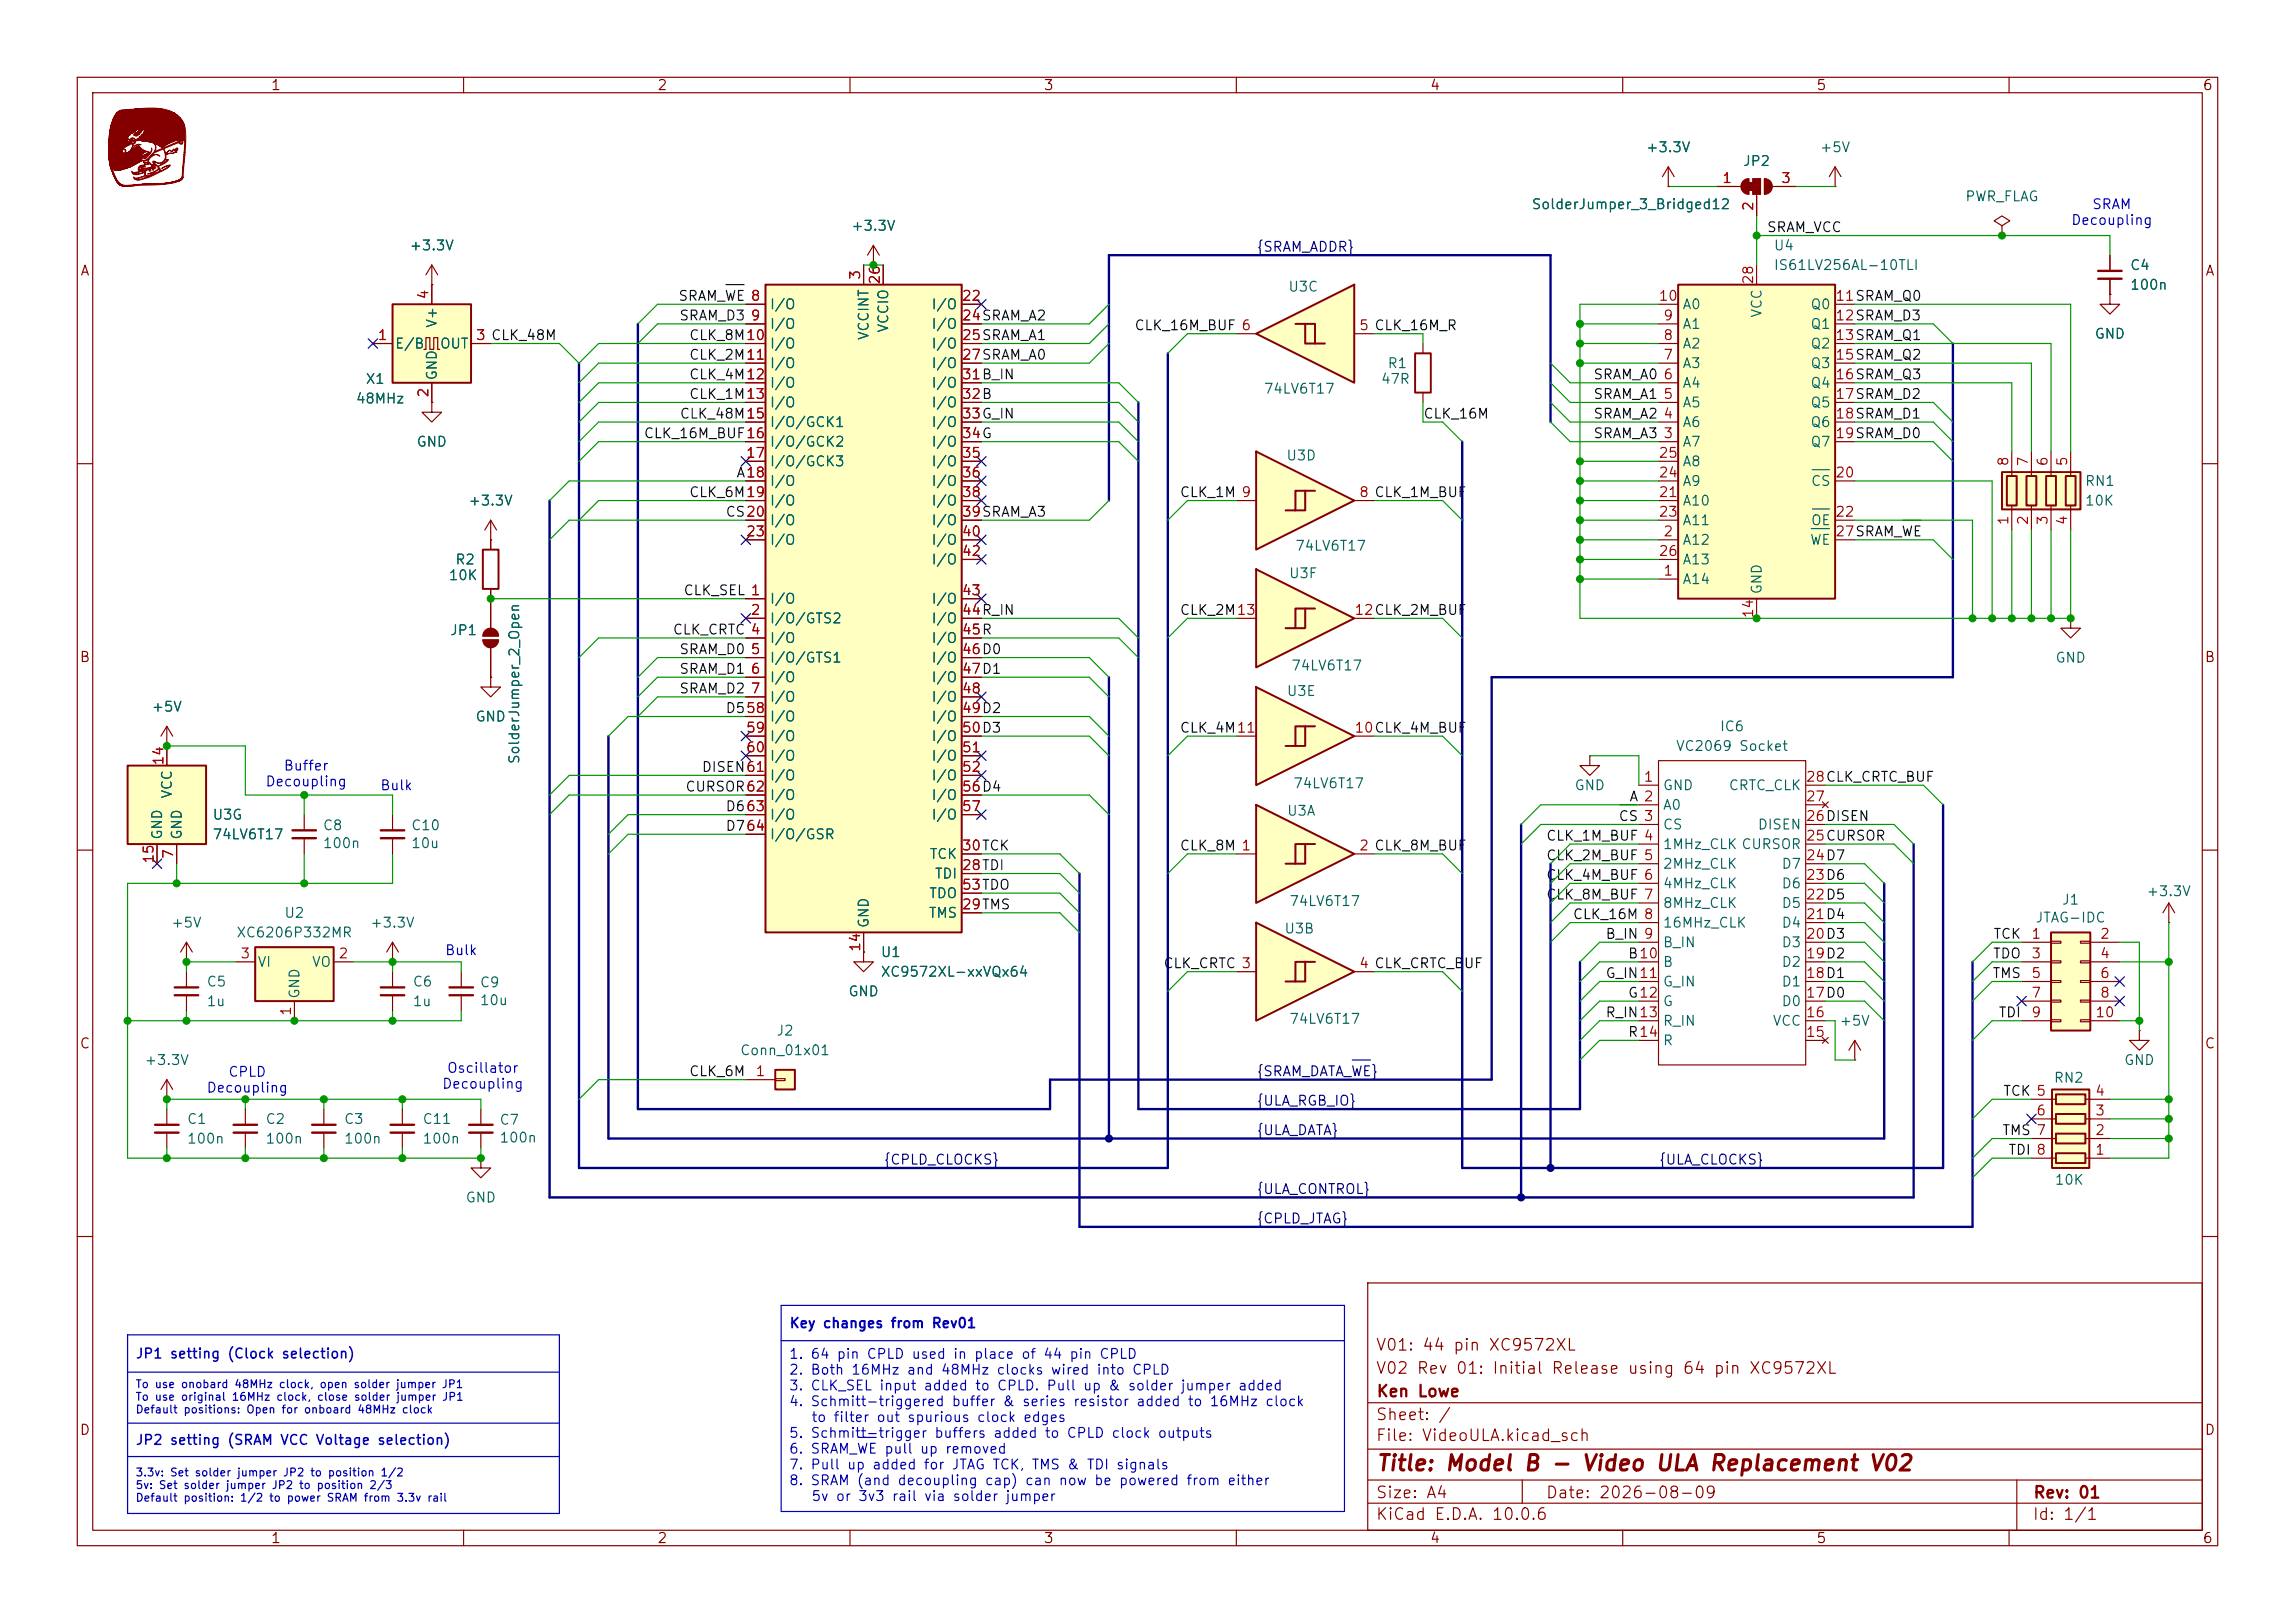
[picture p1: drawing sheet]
<svg xmlns="http://www.w3.org/2000/svg" width="297mm" height="210mm" viewBox="0 0 297 210" stroke-linecap="round" stroke-linejoin="round" font-family="sans-serif">
<defs><g id="words">
<text font-size="2" fill="#840000" x="178" y="190.8">Title: Model B - Video ULA Replacement V02</text>
<g font-size="1.5" fill="#840000">
<text x="178" y="178.1">V02 Rev 01: Initial Release using 64 pin XC9572XL</text>
<text x="178" y="175.1">V01: 44 pin XC9572XL</text>
<text x="178" y="184.1">Sheet: /</text>
<text x="178" y="181.1">Ken Lowe</text>
<text x="178" y="186.8">File: VideoULA.kicad_sch</text>
<text x="178" y="197">KiCad E.D.A. 10.0.6</text>
<text x="178" y="194.2">Size: A4</text>
<text x="200" y="194.2">Date: 2026-08-09</text>
<text x="263" y="197">Id: 1/1</text>
<text x="263" y="194.2">Rev: 01</text>
</g>
<g font-size="1.3" fill="#840000">
<text x="35" y="12">1</text>
<text x="85" y="12">2</text>
<text x="135" y="12">3</text>
<text x="185" y="12">4</text>
<text x="235" y="12">5</text>
<text x="285" y="12">6</text>
<text x="10.3" y="36">A</text>
<text x="285.3" y="36">A</text>
<text x="10.2" y="86">B</text>
<text x="285.2" y="86">B</text>
<text x="10.2" y="136">C</text>
<text x="285.2" y="136">C</text>
<text x="10.2" y="186">D</text>
<text x="285.2" y="186">D</text>
<text x="35" y="200">1</text>
<text x="85" y="200">2</text>
<text x="135" y="200">3</text>
<text x="185" y="200">4</text>
<text x="235" y="200">5</text>
<text x="285" y="200">6</text>
</g>
<g font-size="1.3" fill="#006464">
<text x="212.9" y="20">+3.3V</text>
<text x="225.5" y="21.8">JP2</text>
<text x="235.4" y="20">+5V</text>
<text x="198.1" y="27.4">SolderJumper_3_Bridged12</text>
<text x="254.2" y="26.4">PWR_FLAG</text>
<text x="52.9" y="32.7">+3.3V</text>
<text x="110.1" y="30.2">+3.3V</text>
<text x="229.5" y="32.7">U4</text>
<text x="229.5" y="35.3">IS61LV256AL-10TLI</text>
<text x="275.6" y="35.3">C4</text>
<text x="99.5" y="40.3">I/O</text>
<text x="120.5" y="40.3">I/O</text>
<text x="166.6" y="38">U3C</text>
<text x="217.7" y="40.3">A0</text>
<text x="228.3" y="41.2" transform="rotate(-90 228.3 41.2)">VCC</text>
<text x="234.2" y="40.3">Q0</text>
<text x="275.6" y="37.8">100n</text>
<text x="51" y="45.4">E/B</text>
<text x="56.8" y="42.5" transform="rotate(-90 56.8 42.5)">V+</text>
<text x="56.9" y="45.4">OUT</text>
<text x="99.5" y="42.9">I/O</text>
<text x="99.5" y="45.4">I/O</text>
<text x="99.5" y="48">I/O</text>
<text x="112.7" y="44.1" transform="rotate(-90 112.7 44.1)">VCCINT</text>
<text x="115.3" y="43.1" transform="rotate(-90 115.3 43.1)">VCCIO</text>
<text x="120.5" y="42.9">I/O</text>
<text x="120.5" y="45.4">I/O</text>
<text x="120.5" y="48">I/O</text>
<text x="179.5" y="48">R1</text>
<text x="217.7" y="48">A3</text>
<text x="217.7" y="45.4">A2</text>
<text x="217.7" y="42.9">A1</text>
<text x="234.2" y="42.9">Q1</text>
<text x="234.2" y="45.4">Q2</text>
<text x="234.2" y="48">Q3</text>
<text x="271" y="44.1">GND</text>
<text x="46" y="52.5">48MHz</text>
<text x="47.2" y="50">X1</text>
<text x="56.8" y="49.3" transform="rotate(-90 56.8 49.3)">GND</text>
<text x="99.5" y="50.5">I/O</text>
<text x="99.5" y="53">I/O</text>
<text x="120.5" y="50.5">I/O</text>
<text x="120.5" y="53">I/O</text>
<text x="163.5" y="51.3">74LV6T17</text>
<text x="178.6" y="50">47R</text>
<text x="217.7" y="53">A5</text>
<text x="217.7" y="50.5">A4</text>
<text x="234.2" y="50.5">Q4</text>
<text x="234.2" y="53">Q5</text>
<text x="53.8" y="58.1">GND</text>
<text x="99.5" y="55.6">I/O/GCK1</text>
<text x="99.5" y="58.1">I/O/GCK2</text>
<text x="120.5" y="55.6">I/O</text>
<text x="120.5" y="58.1">I/O</text>
<text x="166.4" y="59.9">U3D</text>
<text x="217.7" y="58.1">A7</text>
<text x="217.7" y="55.6">A6</text>
<text x="234.2" y="55.6">Q6</text>
<text x="234.2" y="58.1">Q7</text>
<text x="60.5" y="65.7">+3.3V</text>
<text x="99.5" y="60.7">I/O/GCK3</text>
<text x="99.5" y="63.2">I/O</text>
<text x="99.5" y="65.7">I/O</text>
<text x="120.5" y="60.7">I/O</text>
<text x="120.5" y="63.2">I/O</text>
<text x="120.5" y="65.7">I/O</text>
<text x="217.7" y="65.7">A10</text>
<text x="217.7" y="63.2">A9</text>
<text x="217.7" y="60.7">A8</text>
<text x="234.3" y="63.2">CS</text>
<text x="269.7" y="63.2">RN1</text>
<text x="269.7" y="65.7">10K</text>
<text x="99.5" y="68.3">I/O</text>
<text x="99.5" y="70.8">I/O</text>
<text x="120.5" y="68.3">I/O</text>
<text x="120.5" y="70.8">I/O</text>
<text x="167.5" y="71.6">74LV6T17</text>
<text x="217.7" y="70.8">A12</text>
<text x="217.7" y="68.3">A11</text>
<text x="234.2" y="70.8">WE</text>
<text x="234.3" y="68.3">OE</text>
<text x="58" y="75.4">10K</text>
<text x="58.8" y="73.4">R2</text>
<text x="120.5" y="73.4">I/O</text>
<text x="166.7" y="75.1">U3F</text>
<text x="217.7" y="75.9">A14</text>
<text x="217.7" y="73.4">A13</text>
<text x="228.3" y="77" transform="rotate(-90 228.3 77)">GND</text>
<text x="58.2" y="82.5">JP1</text>
<text x="99.5" y="78.4">I/O</text>
<text x="99.5" y="81">I/O/GTS2</text>
<text x="99.5" y="83.5">I/O</text>
<text x="120.5" y="78.4">I/O</text>
<text x="120.5" y="81">I/O</text>
<text x="120.5" y="83.5">I/O</text>
<text x="99.5" y="86.1">I/O/GTS1</text>
<text x="99.5" y="88.6">I/O</text>
<text x="120.5" y="86.1">I/O</text>
<text x="120.5" y="88.6">I/O</text>
<text x="167" y="87.1">74LV6T17</text>
<text x="265.9" y="86.1">GND</text>
<text x="19.5" y="92.4">+5V</text>
<text x="61.4" y="93.7">GND</text>
<text x="99.5" y="91.1">I/O</text>
<text x="99.5" y="93.7">I/O</text>
<text x="120.5" y="91.1">I/O</text>
<text x="120.5" y="93.7">I/O</text>
<text x="166.4" y="90.4">U3E</text>
<text x="222.5" y="94.9">IC6</text>
<text x="67.5" y="99" transform="rotate(-90 67.5 99)">SolderJumper_2_Open</text>
<text x="99.5" y="96.2">I/O</text>
<text x="99.5" y="98.8">I/O</text>
<text x="99.5" y="101.3">I/O</text>
<text x="120.5" y="96.2">I/O</text>
<text x="120.5" y="98.8">I/O</text>
<text x="120.5" y="101.3">I/O</text>
<text x="216.8" y="97.5">VC2069 Socket</text>
<text x="22.6" y="103.4" transform="rotate(-90 22.6 103.4)">VCC</text>
<text x="27.4" y="106.4">U3G</text>
<text x="41.7" y="107.7">C8</text>
<text x="53.1" y="107.7">C10</text>
<text x="99.5" y="103.8">I/O</text>
<text x="99.5" y="106.4">I/O</text>
<text x="120.5" y="103.8">I/O</text>
<text x="120.5" y="106.4">I/O</text>
<text x="166.5" y="105.9">U3A</text>
<text x="167.3" y="102.3">74LV6T17</text>
<text x="203.7" y="102.6">GND</text>
<text x="215.1" y="102.6">GND</text>
<text x="215.1" y="105.1">A0</text>
<text x="215.1" y="107.6">CS</text>
<text x="223.6" y="102.6">CRTC_CLK</text>
<text x="227.4" y="107.6">DISEN</text>
<text x="21.3" y="108.7" transform="rotate(-90 21.3 108.7)">GND</text>
<text x="23.8" y="108.7" transform="rotate(-90 23.8 108.7)">GND</text>
<text x="27.4" y="108.9">74LV6T17</text>
<text x="41.7" y="110.1">100n</text>
<text x="53.1" y="110.1">10u</text>
<text x="99.5" y="108.9">I/O/GSR</text>
<text x="120.2" y="111.5">TCK</text>
<text x="120.9" y="114">TDI</text>
<text x="215.1" y="110.2">1MHz_CLK CURSOR</text>
<text x="215.1" y="112.7">2MHz_CLK</text>
<text x="230.5" y="112.7">D7</text>
<text x="36.7" y="119.1">U2</text>
<text x="120.1" y="119.1">TMS</text>
<text x="120.2" y="116.5">TDO</text>
<text x="166.8" y="117.5">74LV6T17</text>
<text x="215.1" y="115.3">4MHz_CLK</text>
<text x="215.1" y="117.8">8MHz_CLK</text>
<text x="230.5" y="117.8">D5</text>
<text x="230.5" y="115.3">D6</text>
<text x="263.3" y="119.7">JTAG-IDC</text>
<text x="266.8" y="117.4">J1</text>
<text x="277.7" y="116.3">+3.3V</text>
<text x="22.1" y="120.3">+5V</text>
<text x="30.5" y="121.6">XC6206P332MR</text>
<text x="33.2" y="125.4">VI</text>
<text x="40.3" y="125.4">VO</text>
<text x="47.8" y="120.3">+3.3V</text>
<text x="112.7" y="120.2" transform="rotate(-90 112.7 120.2)">GND</text>
<text x="113.9" y="124.2">U1</text>
<text x="166.1" y="121.1">U3B</text>
<text x="215.1" y="120.3">16MHz_CLK</text>
<text x="215.1" y="122.9">B_IN</text>
<text x="215.1" y="125.4">B</text>
<text x="230.5" y="125.4">D2</text>
<text x="230.5" y="122.9">D3</text>
<text x="230.5" y="120.3">D4</text>
<text x="26.7" y="128">C5</text>
<text x="26.7" y="130.5">1u</text>
<text x="39.1" y="129.3" transform="rotate(-90 39.1 129.3)">GND</text>
<text x="53.3" y="128">C6</text>
<text x="53.3" y="130.5">1u</text>
<text x="62" y="128.1">C9</text>
<text x="62" y="130.4">10u</text>
<text x="109.7" y="129.2">GND</text>
<text x="113.9" y="126.7">XC9572XL-xxVQx64</text>
<text x="215.1" y="128">G_IN</text>
<text x="215.1" y="130.5">G</text>
<text x="230.5" y="130.5">D0</text>
<text x="230.5" y="128">D1</text>
<text x="95.7" y="136.9">Conn_01x01</text>
<text x="100.4" y="134.3">J2</text>
<text x="166.8" y="132.8">74LV6T17</text>
<text x="215.1" y="133">R_IN</text>
<text x="215.1" y="135.6">R</text>
<text x="229.3" y="133">VCC</text>
<text x="238" y="133">+5V</text>
<text x="18.6" y="138.1">+3.3V</text>
<text x="265.7" y="140.4">RN2</text>
<text x="274.8" y="138.1">GND</text>
<text x="24.1" y="145.7">C1</text>
<text x="24.1" y="148.3">100n</text>
<text x="34.3" y="145.7">C2</text>
<text x="34.3" y="148.3">100n</text>
<text x="44.4" y="145.7">C3</text>
<text x="44.4" y="148.3">100n</text>
<text x="54.6" y="145.7">C11</text>
<text x="54.6" y="148.3">100n</text>
<text x="64.6" y="145.8">C7</text>
<text x="64.6" y="148.2">100n</text>
<text x="60.2" y="155.9">GND</text>
<text x="265.8" y="153.6">10K</text>
</g>
<g font-size="1.3" fill="#a90000">
<text x="222.8" y="24">1</text>
<text x="230.4" y="24">3</text>
<text x="227.2" y="27.4" transform="rotate(-90 227.2 27.4)">2</text>
<text x="55.7" y="38.8" transform="rotate(-90 55.7 38.8)">4</text>
<text x="97.1" y="41.8">9</text>
<text x="97.1" y="39.2">8</text>
<text x="111.6" y="36.3" transform="rotate(-90 111.6 36.3)">3</text>
<text x="114.2" y="36.9" transform="rotate(-90 114.2 36.9)">26</text>
<text x="124.4" y="39.2">22</text>
<text x="124.4" y="41.8">24SRAM_A2</text>
<text x="124.4" y="41.8">24</text>
<text x="214.6" y="39.2">10</text>
<text x="215.2" y="41.8">9</text>
<text x="227.2" y="36.9" transform="rotate(-90 227.2 36.9)">28</text>
<text x="237.4" y="39.2">11SRAM_Q0</text>
<text x="237.4" y="41.8">12SRAM_D3</text>
<text x="48.8" y="44.3">1</text>
<text x="61.5" y="44.3">3 CLK_48M</text>
<text x="61.5" y="44.3">3</text>
<text x="96.5" y="44.3">10</text>
<text x="96.5" y="46.9">11</text>
<text x="124.4" y="44.3">25SRAM_A1</text>
<text x="124.4" y="46.9">27SRAM_A0</text>
<text x="124.4" y="44.3">25</text>
<text x="124.4" y="46.9">27</text>
<text x="175.8" y="43">5 CLK_16M_R</text>
<text x="215.2" y="46.9">7</text>
<text x="215.2" y="44.3">8</text>
<text x="237.4" y="44.3">13SRAM_Q1</text>
<text x="237.4" y="46.9">15SRAM_Q2</text>
<text x="55.7" y="51.5" transform="rotate(-90 55.7 51.5)">2</text>
<text x="96.5" y="49.4">12</text>
<text x="96.5" y="51.9">13</text>
<text x="124.4" y="49.4">31B_IN</text>
<text x="124.4" y="51.9">32B</text>
<text x="124.4" y="49.4">31</text>
<text x="124.4" y="51.9">32</text>
<text x="215.2" y="51.9">5</text>
<text x="215.2" y="49.4">6</text>
<text x="237.4" y="49.4">16SRAM_Q3</text>
<text x="237.4" y="51.9">17SRAM_D2</text>
<text x="96.5" y="59.6">17</text>
<text x="96.5" y="54.5">15</text>
<text x="96.5" y="57">16</text>
<text x="124.4" y="54.5">33G_IN</text>
<text x="124.4" y="57">34G</text>
<text x="124.4" y="59.6">35</text>
<text x="124.4" y="54.5">33</text>
<text x="124.4" y="57">34</text>
<text x="214.6" y="59.6">25</text>
<text x="215.2" y="57">3</text>
<text x="215.2" y="54.5">4</text>
<text x="237.4" y="54.5">18SRAM_D1</text>
<text x="237.4" y="57">19SRAM_D0</text>
<text x="96.5" y="62.1">18</text>
<text x="96.5" y="64.6">19</text>
<text x="124.4" y="62.1">36</text>
<text x="124.4" y="64.6">38</text>
<text x="175.8" y="64.6">8 CLK_1M_BUF</text>
<text x="214.6" y="64.6">21</text>
<text x="214.6" y="62.1">24</text>
<text x="237.4" y="62.1">20</text>
<text x="260.2" y="60.4" transform="rotate(-90 260.2 60.4)">8</text>
<text x="262.8" y="60.4" transform="rotate(-90 262.8 60.4)">7</text>
<text x="265.3" y="60.4" transform="rotate(-90 265.3 60.4)">6</text>
<text x="267.8" y="60.4" transform="rotate(-90 267.8 60.4)">5</text>
<text x="96.5" y="69.7">23</text>
<text x="96.5" y="67.2">20</text>
<text x="124.4" y="67.2">39SRAM_A3</text>
<text x="124.4" y="69.7">40</text>
<text x="124.4" y="67.2">39</text>
<text x="214.6" y="67.2">23</text>
<text x="215.2" y="69.7">2</text>
<text x="237.4" y="67.2">22</text>
<text x="237.4" y="69.7">27SRAM_WE</text>
<text x="260.2" y="68" transform="rotate(-90 260.2 68)">1</text>
<text x="262.8" y="68" transform="rotate(-90 262.8 68)">2</text>
<text x="265.3" y="68" transform="rotate(-90 265.3 68)">3</text>
<text x="267.8" y="68" transform="rotate(-90 267.8 68)">4</text>
<text x="97.1" y="77.3">1</text>
<text x="124.4" y="72.3">42</text>
<text x="124.4" y="77.3">43</text>
<text x="214.6" y="72.3">26</text>
<text x="215.2" y="74.8">1</text>
<text x="97.1" y="79.9">2</text>
<text x="97.1" y="82.4">4</text>
<text x="124.4" y="79.9">44R_IN</text>
<text x="124.4" y="82.4">45R</text>
<text x="124.4" y="79.9">44</text>
<text x="124.4" y="82.4">45</text>
<text x="175.2" y="79.9">12CLK_2M_BUF</text>
<text x="227.2" y="80.1" transform="rotate(-90 227.2 80.1)">14</text>
<text x="97.1" y="85">5</text>
<text x="97.1" y="87.5">6</text>
<text x="124.4" y="85">46D0</text>
<text x="124.4" y="87.5">47D1</text>
<text x="124.4" y="85">46</text>
<text x="124.4" y="87.5">47</text>
<text x="96.5" y="95.1">59</text>
<text x="96.5" y="92.6">58</text>
<text x="97.1" y="90">7</text>
<text x="124.4" y="90">48</text>
<text x="124.4" y="92.6">49D2</text>
<text x="124.4" y="95.1">50D3</text>
<text x="124.4" y="92.6">49</text>
<text x="124.4" y="95.1">50</text>
<text x="175.2" y="95.1">10CLK_4M_BUF</text>
<text x="21.5" y="99.1" transform="rotate(-90 21.5 99.1)">14</text>
<text x="96.5" y="97.7">60</text>
<text x="96.5" y="100.2">61</text>
<text x="124.4" y="97.7">51</text>
<text x="124.4" y="100.2">52</text>
<text x="212.6" y="101.5">1</text>
<text x="233.6" y="101.5">28CLK_CRTC_BUF</text>
<text x="96.5" y="102.7">62</text>
<text x="96.5" y="105.3">63</text>
<text x="96.5" y="107.8">64</text>
<text x="124.4" y="102.7">56D4</text>
<text x="124.4" y="105.3">57</text>
<text x="124.4" y="102.7">56</text>
<text x="233.6" y="106.5">26DISEN</text>
<text x="233.6" y="104">27</text>
<text x="20.2" y="111.8" transform="rotate(-90 20.2 111.8)">15</text>
<text x="22.7" y="111.2" transform="rotate(-90 22.7 111.2)">7</text>
<text x="124.4" y="112.9">28TDI</text>
<text x="124.4" y="110.4">30TCK</text>
<text x="124.4" y="112.9">28</text>
<text x="124.4" y="110.4">30</text>
<text x="175.8" y="110.4">2 CLK_8M_BUF</text>
<text x="233.6" y="111.6">24D7</text>
<text x="233.6" y="109.1">25CURSOR</text>
<text x="124.4" y="118">29TMS</text>
<text x="124.4" y="115.4">53TDO</text>
<text x="124.4" y="118">29</text>
<text x="124.4" y="115.4">53</text>
<text x="233.6" y="119.2">21D4</text>
<text x="233.6" y="116.7">22D5</text>
<text x="233.6" y="114.2">23D6</text>
<text x="31" y="124.3">3</text>
<text x="43.7" y="124.3">2</text>
<text x="111.6" y="123.3" transform="rotate(-90 111.6 123.3)">14</text>
<text x="175.8" y="125.6">4 CLK_CRTC_BUF</text>
<text x="233.6" y="124.3">19D2</text>
<text x="233.6" y="121.8">20D3</text>
<text x="262.8" y="121.8">1</text>
<text x="262.8" y="124.3">3</text>
<text x="271.7" y="121.8">2</text>
<text x="271.7" y="124.3">4</text>
<text x="38" y="131.5" transform="rotate(-90 38 131.5)">1</text>
<text x="233.6" y="131.9">16</text>
<text x="233.6" y="129.4">17D0</text>
<text x="233.6" y="126.9">18D1</text>
<text x="262.8" y="126.9">5</text>
<text x="262.8" y="129.4">7</text>
<text x="262.8" y="131.9">9</text>
<text x="271.1" y="131.9">10</text>
<text x="271.7" y="126.9">6</text>
<text x="271.7" y="129.4">8</text>
<text x="233.6" y="134.5">15</text>
<text x="97.7" y="139.6">1</text>
<text x="271" y="142.1">4</text>
<text x="263.4" y="144.6">6</text>
<text x="271" y="149.7">1</text>
<text x="271" y="147.2">2</text>
<text x="271" y="144.6">3</text>
</g>
<g font-size="1.3" fill="#0000c2">
<text x="267.9" y="29.4">Decoupling</text>
<text x="270.7" y="27.4">SRAM</text>
<text x="36.6" y="100">Buffer</text>
<text x="34.3" y="102.1">Decoupling</text>
<text x="49.1" y="102.6">Bulk</text>
<text x="57.5" y="123.9">Bulk</text>
<text x="26.6" y="141.7">Decoupling</text>
<text x="29.5" y="139.6">CPLD</text>
<text x="57.1" y="141.2">Decoupling</text>
<text x="57.8" y="139.1">Oscillator</text>
<text x="102.1" y="172.2">Key changes from Rev01</text>
<text x="17.5" y="176.1">JP1 setting (Clock selection)</text>
<text x="102" y="176.1">1. 64 pin CPLD used in place of 44 pin CPLD</text>
<text x="102" y="178.2">2. Both 16MHz and 48MHz clocks wired into CPLD</text>
<text x="102" y="180.2">3. CLK_SEL input added to CPLD. Pull up &amp; solder jumper added</text>
<text x="102" y="182.3">4. Schmitt-triggered buffer &amp; series resistor added to 16MHz clock</text>
<text x="104.9" y="184.3">to filter out spurious clock edges</text>
<text x="17.5" y="187.3">JP2 setting (SRAM VCC Voltage selection)</text>
<text x="102" y="186.4">5. Schmitt-trigger buffers added to CPLD clock outputs</text>
<text x="102" y="188.4">6. SRAM_WE pull up removed</text>
<text x="102" y="190.5">7. Pull up added for JTAG TCK, TMS &amp; TDI signals</text>
<text x="102" y="192.5">8. SRAM (and decoupling cap) can now be powered from either</text>
<text x="104.9" y="194.5">5v or 3v3 rail via solder jumper</text>
</g>
<g font-size="1.3" fill="#000084">
<text x="162.5" y="32.9">{SRAM_ADDR}</text>
<text x="162.5" y="139.6">{SRAM_DATA_WE}</text>
<text x="162.5" y="143.4">{ULA_RGB_IO}</text>
<text x="162.5" y="147.2">{ULA_DATA}</text>
<text x="114.3" y="151">{CPLD_CLOCKS}</text>
<text x="162.5" y="154.8">{ULA_CONTROL}</text>
<text x="214.6" y="151">{ULA_CLOCKS}</text>
<text x="162.5" y="158.6">{CPLD_JTAG}</text>
</g>
<g font-size="1.3" fill="#0f0f0f">
<text x="228.6" y="30.4">SRAM_VCC</text>
<text x="87.7" y="39.2">SRAM_WE 8</text>
<text x="87.8" y="41.8">SRAM_D3</text>
<text x="89.1" y="46.9">CLK_2M11</text>
<text x="89.1" y="44.3">CLK_8M10</text>
<text x="146.7" y="43.1">CLK_16M_BUF 6</text>
<text x="89.1" y="51.9">CLK_1M13</text>
<text x="89.1" y="49.4">CLK_4M12</text>
<text x="206.1" y="49.4">SRAM_A0</text>
<text x="206.1" y="51.9">SRAM_A1</text>
<text x="83.2" y="57">CLK_16M_BUF16</text>
<text x="87.9" y="54.5">CLK_48M15</text>
<text x="184.1" y="54.5">CLK_16M</text>
<text x="206.1" y="57">SRAM_A3</text>
<text x="206.1" y="54.5">SRAM_A2</text>
<text x="89.1" y="64.6">CLK_6M19</text>
<text x="95.2" y="62.1">A18</text>
<text x="152.6" y="64.6">CLK_1M 9</text>
<text x="93.8" y="67.2">CS20</text>
<text x="88.4" y="77.3">CLK_SEL 1</text>
<text x="87" y="82.4">CLK_CRTC 4</text>
<text x="152.6" y="79.9">CLK_2M13</text>
<text x="87.8" y="87.5">SRAM_D1</text>
<text x="87.8" y="85">SRAM_D0</text>
<text x="87.8" y="90">SRAM_D2</text>
<text x="93.8" y="92.6">D558</text>
<text x="152.6" y="95.1">CLK_4M11</text>
<text x="90.7" y="100.2">DISEN61</text>
<text x="88.6" y="102.7">CURSOR62</text>
<text x="93.8" y="105.3">D663</text>
<text x="93.8" y="107.8">D764</text>
<text x="209.4" y="106.6">CS 3</text>
<text x="210.8" y="104">A 2</text>
<text x="152.6" y="110.4">CLK_8M 1</text>
<text x="200" y="111.6">CLK_2M_BUF 5</text>
<text x="200" y="109.1">CLK_1M_BUF 4</text>
<text x="200" y="114.2">CLK_4M_BUF 6</text>
<text x="200" y="116.7">CLK_8M_BUF 7</text>
<text x="203.5" y="119.3">CLK_16M 8</text>
<text x="150.5" y="125.6">CLK_CRTC 3</text>
<text x="207.7" y="121.8">B_IN 9</text>
<text x="210.6" y="124.3">B10</text>
<text x="257.8" y="124.3">TDO</text>
<text x="257.9" y="121.8">TCK</text>
<text x="207.7" y="132">R_IN13</text>
<text x="207.7" y="126.9">G_IN11</text>
<text x="210.6" y="129.4">G12</text>
<text x="257.8" y="126.9">TMS</text>
<text x="258.6" y="132">TDI</text>
<text x="210.6" y="134.5">R14</text>
<text x="89.1" y="139.6">CLK_6M</text>
<text x="259.2" y="142.1">TCK 5</text>
<text x="259" y="147.2">TMS 7</text>
<text x="259.8" y="149.7">TDI 8</text>
</g>
<g font-size="1" fill="#0000c2">
<text x="17.5" y="179.9">To use onobard 48MHz clock, open solder jumper JP1</text>
<text x="17.5" y="181.5">To use original 16MHz clock, close solder jumper JP1</text>
<text x="17.5" y="183.1">Default positions: Open for onboard 48MHz clock</text>
<text x="17.5" y="191.3">3.3v: Set solder jumper JP2 to position 1/2</text>
<text x="17.5" y="192.9">5v: Set solder jumper JP2 to position 2/3</text>
<text x="17.5" y="194.6">Default position: 1/2 to power SRAM from 3.3v rail</text>
</g>
</g></defs>
<g fill="none" stroke="#840000" stroke-width=".15">
<path d="M10 10h277v190h-277zM12 12h273v186h-273zM60 10v2M110 10v2M160 10v2M210 10v2M260 10v2M10 60h2M285 60h2M10 110h2M285 110h2M10 160h2"/>
<path d="M177 166h108v32h-108zM285 160h2M60 198v2M110 198v2M160 198v2M177 194.5h108M177 191.5h108M177 187.5h108M177 181.5h108M197 191.5v3M210 198v2M260 198v2"/>
<path d="M261 191.5v6.5"/>
</g>
<g fill="#ffffc2">
<path d="M162.6 88.9l12.7 6.4-12.7 6.3z"/>
<path d="M167.6 94h2.6l-3.8 2.5h1.2z"/>
<path d="M168.9 94v2.5h-1.3z"/>
</g>
<path d="M162.6 88.9l12.7 6.4-12.7 6.3zM168.9 94v2.5h-1.3M170.2 94h-2.6v2.5h-1.2" fill="none" stroke="#840000" stroke-width=".25"/>
<path d="M160 95.3h2.6M175.3 95.3h2.5M21.6 139.7l-.8 1.3M21.6 139.7l.8 1.3M21.6 139.7v2.5M21.6 142.2h.1" fill="none" stroke="#840000" stroke-width=".15"/>
<path d="M265.6 141h4.8v10.1h-4.8z" fill="#ffffc2"/>
<path d="M265.6 141h4.8v10.1h-4.8zM266.1 149.2h3.8v1.3h-3.8zM266.1 146.7h3.8v1.3h-3.8zM266.1 144.1h3.8v1.3h-3.8zM266.1 141.6h3.8v1.3h-3.8z" fill="none" stroke="#840000" stroke-width=".25"/>
<g fill="none" stroke="#840000" stroke-width=".15">
<path d="M259.1 29.2l1-.6-1-.7-1 .7 1 .6v1.3M259.1 30.5h.1M273 38.1v1.3h1.3l-1.3 1.2-1.2-1.2h1.2M273 38.1h.1M273 33v2.1M273 36.1v2M63.5 87.6v1.3h1.3l-1.3 1.3-1.3-1.3h1.3M63.5 87.6h.1M214.6 98.4h19.1v39.4h-19.1zM212.1 101.6h2.5M212.1 104.1h2.5M212.1 106.7h2.5"/>
<path d="M212.1 109.2h2.5M212.1 111.8h2.5M212.1 114.3h2.5M212.1 116.8h2.5M212.1 119.4h2.5M233.7 101.6h2.5M233.7 104.1h2.5M233.7 106.7h2.5M233.7 109.2h2.5M233.7 111.8h2.5M233.7 114.3h2.5M233.7 116.8h2.5"/>
<path d="M233.7 119.4h2.5M235.8 103.8l.8 .7M236.6 103.8l-.8 .7M50.8 124.5h.1M50.8 121.9l-.8 1.3M50.8 121.9l.8 1.3M50.8 121.9v2.6M212.1 121.9h2.5M212.1 124.5h2.5M212.1 127h2.5M212.1 129.5h2.5M212.1 132.1h2.5"/>
<path d="M212.1 134.6h2.5M233.7 121.9h2.5M233.7 124.5h2.5M233.7 127h2.5M233.7 129.5h2.5M233.7 132.1h2.5M233.7 134.6h2.5M235.8 134.2l.8 .8M236.6 134.2l-.8 .8M262.9 149.9h3.2M262.9 147.3h3.2M262.9 144.8h3.2"/>
<path d="M262.9 142.2h3.2M269.9 149.9h3.1M269.9 147.3h3.1M269.9 144.8h3.1M269.9 142.2h3.1"/>
</g>
<path d="M271.5 35.1h3.1M271.5 36.1h3.1" fill="none" stroke="#840000" stroke-width=".3"/>
<path d="M99.1 36.8h25.4v83.9h-25.4z" fill="#ffffc2"/>
<path d="M99.1 36.8h25.4v83.9h-25.4z" fill="none" stroke="#840000" stroke-width=".25"/>
<g fill="none" stroke="#840000" stroke-width=".15">
<path d="M96.5 39.4h2.6M111.8 34.3v2.5M114.3 34.3v2.5M124.5 39.4h2.5M237.5 24.1h.1M237.5 21.6l-.8 1.3M237.5 21.6l.8 1.3M237.5 21.6v2.5M96.5 41.9h2.6M96.5 44.5h2.6M96.5 47h2.6M96.5 49.5h2.6"/>
<path d="M96.5 52.1h2.6M96.5 54.6h2.6M96.5 57.2h2.6M96.5 59.7h2.6M124.5 41.9h2.5M124.5 44.5h2.5M124.5 47h2.5M124.5 49.5h2.5M124.5 52.1h2.5M124.5 54.6h2.5M124.5 57.2h2.5M124.5 59.7h2.5"/>
<path d="M63.5 77.5v3.8M96.5 77.5h2.6M96.5 62.2h2.6M96.5 64.8h2.6M96.5 67.3h2.6M96.5 69.9h2.6M124.5 77.5h2.5M124.5 62.2h2.5M124.5 64.8h2.5M124.5 67.3h2.5M124.5 69.9h2.5M124.5 72.4h2.5"/>
<path d="M62.5 82.8h2M62.5 82.3h2M63.5 83.8v3.8M96.5 80h2.6M96.5 82.6h2.6M96.5 85.1h2.6M96.5 87.6h2.6M96.5 90.2h2.6M96.5 92.7h2.6M96.5 95.3h2.6M96.5 97.8h2.6M124.5 80h2.5"/>
<path d="M124.5 82.6h2.5M124.5 85.1h2.5M124.5 87.6h2.5M124.5 90.2h2.5M124.5 92.7h2.5M124.5 95.3h2.5M124.5 97.8h2.5M96.5 100.3h2.6M96.5 102.9h2.6M96.5 105.4h2.6M96.5 108h2.6M124.5 113h2.5"/>
<path d="M124.5 118.1h2.5M124.5 110.5h2.5M124.5 100.3h2.5M124.5 115.6h2.5M124.5 102.9h2.5M124.5 105.4h2.5M59.7 125.7v2.1M59.7 128.8v2M111.8 123.2v1.3h1.2l-1.2 1.2-1.3-1.2h1.3M111.8 123.2h.1M111.8 120.7v2.5"/>
</g>
<g fill="#840000" stroke="#840000" stroke-width=".15">
<path d="M62.5 82.8h2a1.02 1.02 0 0 1-1 1 1.02 1.02 0 0 1-1-1z"/>
<path d="M62.8 81.6a1.02 1.02 0 0 1 1.1-.2 1.02 1.02 0 0 1 .6 .9h-2l.1-.4z"/>
</g>
<path d="M58.2 127.8h3M58.2 128.8h3" fill="none" stroke="#840000" stroke-width=".3"/>
<path d="M100.3 138.4h2.6v2.6h-2.6z" fill="#ffffc2"/>
<path d="M183.1 45.7h2.1v5.1h-2.1zM100.3 138.4h2.6v2.6h-2.6z" fill="none" stroke="#840000" stroke-width=".25"/>
<g fill="none" stroke="#840000" stroke-width=".15">
<path d="M113 34.3h.1M113 31.8l-.7 1.2M113 31.8l.8 1.2M113 31.8v2.5M215.9 24.1h.1M215.9 21.6l-.8 1.3M215.9 21.6l.8 1.3M215.9 21.6v2.5M222.2 24.1h3.1M226.3 23.1v2M227.3 25.1v2.8M228.3 23.1v2"/>
<path d="M229.4 24.1h3M55.9 52.1v1.2h1.2l-1.2 1.3-1.3-1.3h1.3M55.9 52.1h.1M184.1 44.5v1.2M184.1 50.8v1.3M205.7 97.8v1.3h1.3l-1.3 1.2-1.2-1.2h1.2M205.7 97.8h.1M96.5 139.7h3.8M100.3 139.6h1.3v.2h-1.3zM240 137.2h.1M240 134.6l-.7 1.3M240 134.6l.8 1.3"/>
<path d="M240 134.6v2.6M52.1 143.5v2M52.1 146.6v2"/>
</g>
<g fill="#840000" stroke="#840000" stroke-width=".15">
<path d="M226.3 23.6h.5v1h-.5z"/>
<path d="M225.6 23.4l.4-.2 .3-.1v2a1.02 1.02 0 0 1-.9-.6 1.02 1.02 0 0 1 .2-1.1z"/>
<path d="M226.8 23.1h1v2h-1z"/>
<path d="M228.3 23.1a1.02 1.02 0 0 1 1.1 1 1.02 1.02 0 0 1-1.1 1z"/>
</g>
<path d="M50.5 145.5h3.1M50.5 146.6h3.1" fill="none" stroke="#840000" stroke-width=".3"/>
<path d="M259.1 61.1h10.1v4.8h-10.1z" fill="#ffffc2"/>
<path d="M259.1 61.1h10.1v4.8h-10.1zM259.7 61.6h1.3v3.8h-1.3zM262.3 61.6h1.2v3.8h-1.2zM264.8 61.6h1.3v3.8h-1.3zM267.3 61.6h1.3v3.8h-1.3z" fill="none" stroke="#840000" stroke-width=".25"/>
<path d="M260.3 58.4v3.2M262.9 58.4v3.2M265.4 58.4v3.2M268 58.4v3.2M260.3 65.4v3.2M262.9 65.4v3.2M265.4 65.4v3.2M268 65.4v3.2" fill="none" stroke="#840000" stroke-width=".15"/>
<path d="M33 122.6h10.2v6.9h-10.2z" fill="#ffffc2"/>
<path d="M33 122.6h10.2v6.9h-10.2z" fill="none" stroke="#840000" stroke-width=".25"/>
<path d="M30.5 124.5h2.5M38.1 129.5v2.6M43.2 124.5h2.5" fill="none" stroke="#840000" stroke-width=".15"/>
<g fill="#ffffc2">
<path d="M162.6 119.4l12.7 6.3-12.7 6.4z"/>
<path d="M167.6 124.5h2.6l-3.8 2.5h1.2z"/>
<path d="M168.9 124.5v2.5h-1.3z"/>
</g>
<path d="M162.6 119.4l12.7 6.3-12.7 6.4zM168.9 124.5v2.5h-1.3M170.2 124.5h-2.6v2.5h-1.2" fill="none" stroke="#840000" stroke-width=".25"/>
<path d="M21.6 96.5h.1M21.6 94l-.8 1.3M21.6 94l.8 1.3M21.6 94v2.5M160 125.7h2.6M175.3 125.7h2.5M31.7 143.5v2M31.7 146.6v2M62.2 149.9v1.2h1.3l-1.3 1.3-1.2-1.3h1.2M62.2 149.9h.1" fill="none" stroke="#840000" stroke-width=".15"/>
<path d="M30.2 145.5h3.1M30.2 146.6h3.1" fill="none" stroke="#840000" stroke-width=".3"/>
<g fill="#ffffc2">
<path d="M162.6 104.1l12.7 6.4-12.7 6.3z"/>
<path d="M167.6 109.2h1.3l-1.3 2.6z"/>
<path d="M168.9 109.2v2.6h-2.5l3.8-2.6z"/>
</g>
<path d="M162.6 104.1l12.7 6.4-12.7 6.3zM168.9 109.2h-1.3v2.6M170.2 109.2h-1.3v2.6h-2.5" fill="none" stroke="#840000" stroke-width=".25"/>
<path d="M160 110.5h2.6M175.3 110.5h2.5" fill="none" stroke="#840000" stroke-width=".15"/>
<path d="M50.8 39.4h10.2v10.1h-10.2z" fill="#ffffc2"/>
<path d="M50.8 39.4h10.2v10.1h-10.2zM62.5 71.1h2v5.1h-2z" fill="none" stroke="#840000" stroke-width=".25"/>
<path d="M55.9 36.8v2.6M48.3 44.5h2.5M54.9 45.2h.2v-1.5h.5v1.5h.5v-1.5h.5v1.5h.3M55.9 49.5v2.6M61 44.5h2.5M63.5 69.9h.1M63.5 67.3v3.8M63.5 76.2v1.3M63.5 67.3l-.8 1.3M63.5 67.3l.8 1.3" fill="none" stroke="#840000" stroke-width=".15"/>
<g fill="#ffffc2">
<path d="M162.6 43.2l12.7-6.4v12.7z"/>
<path d="M167.6 41.9h2.6v2.6h1.2z"/>
<path d="M168.9 41.9l1.3 2.6h-1.3z"/>
</g>
<path d="M162.6 43.2l12.7-6.4v12.7zM167.6 41.9h2.6v2.6h1.2M168.9 41.9v2.6h1.3" fill="none" stroke="#840000" stroke-width=".25"/>
<path d="M160 43.2h2.6M175.3 43.2h2.5" fill="none" stroke="#840000" stroke-width=".15"/>
<path d="M217.2 36.8h20.3v40.7h-20.3z" fill="#ffffc2"/>
<path d="M217.2 36.8h20.3v40.7h-20.3z" fill="none" stroke="#840000" stroke-width=".25"/>
<g fill="none" stroke="#840000" stroke-width=".15">
<path d="M214.6 39.4h2.6M227.3 34.3v2.5M237.5 39.4h2.5M214.6 57.2h2.6M214.6 54.6h2.6M214.6 52.1h2.6M214.6 49.5h2.6M214.6 47h2.6M214.6 44.5h2.6M214.6 41.9h2.6M214.6 59.7h2.6M237.5 57.2h2.5"/>
<path d="M237.5 54.6h2.5M237.5 52.1h2.5M237.5 49.5h2.5M237.5 47h2.5M237.5 44.5h2.5M237.5 41.9h2.5M214.6 74.9h2.6M214.6 69.9h2.6M214.6 62.2h2.6M214.6 64.8h2.6M214.6 67.3h2.6M214.6 72.4h2.6"/>
<path d="M227.3 77.5v2.5M237.5 69.9h2.5M237.5 62.2h2.5M237.5 67.3h2.5"/>
</g>
<path d="M234.4 68.4h2.4M234.5 60.8h2.3M234.5 65.9h2.3" fill="none" stroke="#006464" stroke-width=".15"/>
<path d="M16.5 99.1h10.2v10.1h-10.2z" fill="#ffffc2"/>
<path d="M16.5 99.1h10.2v10.1h-10.2z" fill="none" stroke="#840000" stroke-width=".25"/>
<g fill="none" stroke="#840000" stroke-width=".15">
<path d="M55.9 36.8h.1M55.9 34.3l-.8 1.3M55.9 34.3l.7 1.3M55.9 34.3v2.5M21.6 96.5v2.6M20.3 109.2v2.6M22.9 109.2v2.6M39.4 105.4v2M39.4 108.5v2M50.8 105.4v2M50.8 108.5v2M276.9 133.4v1.2h1.2l-1.2 1.3-1.3-1.3h1.3"/>
<path d="M276.9 133.4h.1M41.9 143.5v2M41.9 146.6v2M62.2 143.5v2M62.2 146.6v2"/>
</g>
<path d="M37.8 107.4h3.1M37.8 108.5h3.1M49.3 107.4h3M49.3 108.5h3M40.4 145.5h3M40.4 146.6h3M60.7 145.5h3.1M60.7 146.6h3.1" fill="none" stroke="#840000" stroke-width=".3"/>
<g fill="#ffffc2">
<path d="M162.6 73.7l12.7 6.3-12.7 6.4z"/>
<path d="M167.6 78.7h2.6l-3.8 2.6h1.2z"/>
<path d="M168.9 78.7v2.6h-1.3z"/>
</g>
<path d="M162.6 73.7l12.7 6.3-12.7 6.4zM168.9 78.7v2.6h-1.3M170.2 78.7h-2.6v2.6h-1.2" fill="none" stroke="#840000" stroke-width=".25"/>
<path d="M160 80h2.6M175.3 80h2.5M50.8 125.7v2.1M50.8 128.8v2M21.6 143.5v2M21.6 146.6v2" fill="none" stroke="#840000" stroke-width=".15"/>
<path d="M49.3 127.8h3M49.3 128.8h3M20.1 145.5h3M20.1 146.6h3" fill="none" stroke="#840000" stroke-width=".3"/>
<g fill="#840000" stroke="#840000" stroke-width=".13">
<path d="M15.2 14.6h2.5h-2.5h2.5h-2.5l.1-.1h6.9h-6.9l.1-.1h6.6h-6.6h6.5h-6.4l6.4-.1h-6.4l.3-.1 1.6-.1h3.6h-3.6h.6h-.2a8 8 0 0 1 4.3 .3l.8 .5 .6 .6a2.67 2.67 0 0 1 .5 2l-.3 5.5-.1 .2-.3 .2a16.4 16.4 0 0 1-5.2 .6l-1.9 .1h-.3h.8l-1-.1h1.6h-1.7h1.8h-1.8h2h-2h.2h-.3l-.1-.1h.2h-.2h.3h-.3h.2l-.2-.1h.2h-.3v-.1h.1h-.2h.2l-.2-.1h.2h-.2l-.1-.1h.1l-.2-.1h.2h-.2l-.1-.2h.2h-.2h.1h-.1v-.2h.1h-.1l-.1-.1h.1h-.1h.1h-.1l-.1-.2 .1-.1-.1 .1-.1-.2h.1h-.1l-.1-.4h.1h-.1l-.1-.2h.2l.5 1.2 .4 .7a2.81 2.81 0 0 0 1.9 .1h-.1l4.1-.1h-2.3l3.2-.1h-.8l1.2-.1h-.6l1-.2h-.4h.4h-.3h.4h-.3l.6-.2h-.3l.4-.1h-.1h.1h-.1h.1l-.1-.1h.2l-.2-.1h.2h-.2l.2-1.3v-.7h.1h-.1l.1-.7h.1h-.1v-.2h.1h-.1v-.3h.1h-.1l.1-.9h.1h-.1v-.5l-.1-.1h.1h-.3a.29 .29 0 0 1-.1 .5 .29 .29 0 0 1-.4-.3l-1.9 .9 .2 .5 .2-.1a.41 .41 0 0 1 .7-.2l.2-.2 .1 .1 .1-.1a.18 .18 0 0 1 .2-.2 .18 .18 0 0 1 .2 .2 .18 .18 0 0 1-.2 .2v.2l-1.3 .3 1.2-.3v-.2l.2-.2-.1-.1a.23 .23 0 0 1-.2 .2 .23 .23 0 0 1-.2 0 .3 .3 0 0 1-.3 .2 .3 .3 0 0 1-.3-.1l-.5 .3 .1 .2h.1h-.1v.3a.9 .9 0 0 1-.6 .8 .9 .9 0 0 1-.9-.1l-.1-.1 .3 .4a1.02 1.02 0 0 1 .5 .8v.1l1.2-.8-1 .4 .4-.2 .7-.2a5.1 5.1 0 0 1-2 1.2l-1.5 .6a.98 .98 0 0 1-1.1-.1 1.33 1.33 0 0 0 1.5-.2l.1-.1-.2-.1-.2 .1a1.28 1.28 0 0 1-1.2 .3l-.1-.2 .1 .1h.2l1.2-.3-.1-.3h.1a.33 .33 0 0 0 .2 .3 .33 .33 0 0 0 .4-.1l.6-.2a.53 .53 0 0 0 .6-.6 2.64 2.64 0 0 1-1.5 .7l.2-.1a1.93 1.93 0 0 0 1.2-.7l-.2-.2a.47 .47 0 0 0-.5 0l.1 .1a.14 .14 0 0 1 .2 .1 .14 .14 0 0 1-.1 .1 .14 .14 0 0 1-.1-.2h-.2l-.1 .2h.1a.14 .14 0 0 1 .2 0 .14 .14 0 0 1-.1 .2 .25 .25 0 0 0-.2-.2 .25 .25 0 0 0-.3 .1l.2 .1a.11 .11 0 0 1 0 .1 .11 .11 0 0 1-.2 0 .11 .11 0 0 1 0-.1 .39 .39 0 0 0-.5 .4h-.3a1.24 1.24 0 0 1-1.4 0l.5 .1 .7-.1a.36 .36 0 0 0 .5-.3l-1.4 .3h-.3v-.3v.1a1.26 1.26 0 0 0 1 0v-.1a.18 .18 0 0 1-.2-.1 .18 .18 0 0 1 .1-.2 .64 .64 0 0 0 .8 .3l.8-.5a2.92 2.92 0 0 1-1.6 .3l1.6-.3-.1-.3h.2l.1 .2 .4-.1-.2-.1a.63 .63 0 0 1-.9-.4l.2 .1a.41 .41 0 0 0 .7 .2l-.1-.1a.16 .16 0 0 1-.1-.3 .16 .16 0 0 1 .3 .1 .87 .87 0 0 0 1.1-.1 .87 .87 0 0 0 .1-1.1l-.1-.3a1.33 1.33 0 0 0-1 .3l-.3 .1-.5 .6a.84 .84 0 0 1 1.3-.2 .86 .86 0 0 0-1.4 .3l-.1 .4v-.2l.1-.2-.4 .3h-.2a.13 .13 0 0 0-.1 .2 .15 .15 0 0 0 .3 0 .29 .29 0 0 1 .4 .2l-.5 .1 .4-.1-.1-.1a.19 .19 0 0 0-.3 0 .19 .19 0 0 0 0 .3h-.1l.1 .2-.2-.2-.2 .1 .2 .1h-.2a.11 .11 0 0 0 0-.1 .11 .11 0 0 0-.1 0v.2l-.1-.1-.3 .2a.86 .86 0 0 1 .8-.5v-.2a.33 .33 0 0 0-.3-.3 .33 .33 0 0 0-.4 .2l-1.2 .6a3.7 3.7 0 0 1-2 .4h.8l-.9-.1h1.1h-1.4h1.5h-1.5h.2l-.2-.1h1.9h-1.9l-.1-.1h2.2h-2.2h2.2l-2.2-.1h2.4h-2.4h2.4h-2.4h2.5h-2.5h2.6l-2.6-.1h2.7h-2.7l-.1-.1h3h-3h3h-3h3l-3-.1h3.1h-3.1h3.2h-3.2h3.3l-3.3-.1h3.3h-3.3h3.3h-3.3h3.4h-3.4h3.5l-3.5-.1h3.5h-3.5h3.6h-3.6h3.7h-3.7v-.1h3.7l-3.7-.1h3.8h-3.8h3.9h-3.9h3.9h-3.9h3.8h-3.8v-.1h4.1h-4.2h4.2h-4.2h4.2l-4.2-.1 4.2 .1-4.2-.1h4.2h-4.2h3.8l-3.8-.1h4.2h-4.2h3.4l-3.4-.1h4.1h-4.1h4.1h-4.1h3.6h-3.6v-.1h3.8l-3.8-.1h4.1h-4.1h4.6h-4.6h4.2h-4.2l4-.1h-4h3.9h-3.9l3.9-.1h-3.9h4.2l1-.4-1 .5 .5 .1v.2l.4-.5-.5 .3h-.4l1.2-.5-.6-.2-.5 .3-.5 .2h-3.8l3.5-.1h-3.5h3.6h-3.6h3.7l-3.7-.1 3.7 .1 .7-.2-.5 .1v-.1l-.1-.1v.2h-.1h-3.7h3.5l-3.5-.1h3.6h-3.6h1.8h-1.8v-.1h1.6l-1.6-.1h1.7a.22 .22 0 0 0 .3 .3 .22 .22 0 0 0 .1-.4 .2 .2 0 0 0-.2-.2 .2 .2 0 0 0-.2 .3h-1.7v-.1h1.6h-1.6h1.7h-1.7v-.1h1.7h-1.7h1.8h-1.8h1.6l-1.6-.1h1.8h-1.8h1.8a.32 .32 0 0 1 .4 .1 .32 .32 0 0 1-.1 .4l.7-.1h-.3h1.5v.2l.3-.2h-1.8h1.8h-1.8h1.2h-1.1l.5-.9-.2 .5-.2 .3h.2h-.1h.1h-.1l.3-.4-.2 .3h1.5h-1.4l.2-.1h1.1l.3 .2h.1l-.4-.2h-1.1l1-.1h-1h1h-.9l.8-.1h-.8h.8h-.8h.8h-.8h.7h-.6l.6-.1h-.6h.6h-.6l.5-.1h-.4h.4h-.3h.3h-.2l.2-.1-.1-.1 .1 .1a2.21 2.21 0 0 0 1.5 .8l.1-.3v-.3v.1a1.86 1.86 0 0 1-.9 1.4v-.3l-.1 .2-.1-.2-.1 .2-.1-.1a.32 .32 0 0 0 .2 .4 .32 .32 0 0 0 .4-.1l.8-.8a.99 .99 0 0 0 .2-1.4 .78 .78 0 0 1 .2 1.1l.9-.4-.1-.1 .2 .1 2-.9-.1-.1h.3l.1 .1-.1 .1a.13 .13 0 0 0 .1 .1 .13 .13 0 0 0 .1-.1v-.3l.3 .1-.3-.1h.3l-1.1 .1-1.8 .9 .1-.1h-.1h.1h-.2h.3h-.3h.3l-.4-.1h.5h-.5h.6l-.7-.1h.7h-.8h.9l-1-.1h1.1h-1.1h1.1h-1.1h1.1h-1.1h-.1h.6l-.6-.1h.6h-.7h1.5h-1.6h1.7h-1.7h1.7h-1.7h1l-1.2-.1h1.3h-1.3h1.3h-1.4h1.5h-1.5h2.2l-2.3-.1h2.3h-2.4h2.6h-2.6h2.6h-2.6h2.5h-2.5h-.1h.3h-.4h2.2l-2.2-.1h2.3h-2.3h-.2h2.5h-3.2l3.3-.1h-3.5h3.6h-3.6h4.3h-4.4h4.6l-4.7-.1h4.9h-4.9h4.9h-4.9h5.6h-5.6h5.6l-5.6-.1h5.7h-5.7l-.2 .2h-.3a.48 .48 0 0 1-.5 .5v-.1l-.2-.1v.1l-.7 .4-.3 .3h-1.8l1.9-.1h-1.9h1.9l-1.9-.1h1.9h-1.9h1.9h-1.9h1.9h-1.9h2h-2h2l-2-.1h2.1h-2.1h2.1h-2.1l2-.1h-2h2.1h-2.1h2.3l-2.3-.1h2.3h-2.3h2.5h-2.5h2.6l-2.6-.1h2.6h-2.6h2.6h-2.6h2.3h-2.3h2.3h-2.3l2.2-.1h-2.2h2.2h-2.2h2.4l-2.4-.1h2.6h-2.6h2.6h-2.6h2.5h-2.5l2.5-.1h-2.5h2.6h-2.6h2.1h-2.1v-.1h2.4h-2.4v-.1h2.4h-2.4v-.1h2.4a.17 .17 0 0 0 .1 .2 .17 .17 0 0 0 .1 0v.2l.1-.3h.2a.26 .26 0 0 0 .3 .3 .26 .26 0 0 0 .1-.4h.1v.1l.5-.2h5.8h-5.8h5.7h-5.7h5.5h-5.5h5.5h-5.5l4.3-.1h-4.3h5.4h-5.4l-.1 .1-.4 .1-.4-.1-.1 .2h-.2l-.3-.2v.1h-2.4v-.1l2.4 .1h-2.4l2.2-.1h-2.2h2.2h-2.2h2.2l-2.2-.1h2.4l.3 .2a.39 .39 0 0 1 .4-.3 .39 .39 0 0 1 .4 .2l.4-.1h4.4h-4.4h4.7l-4.7-.1h4.7h-4.7h4.6h-4.6h4.5l-4.4-.1h4.7h-4.7h4.7h-4.7l4.7-.1h-4.6h.1h4.5h-4.5h4.1h-4.1h4h-3.9h3.9h-3.9l.3-.3 .1-.2a.18 .18 0 0 0 .1-.2 .18 .18 0 0 0-.2-.2h4.4h-4.6h.1a.21 .21 0 0 1 .2 .2 .21 .21 0 0 1-.1 .2l-.1 .2-.4 .3 .3-.3 .2-.4a.28 .28 0 0 0-.3-.1 .28 .28 0 0 0-.1 .3l-.2 .2a.48 .48 0 0 1-.7 .2h.4l-.4-.1h.5h-.5h.5h-.5h.6l-.6-.1h.6h-.6h.6h-.6l.6-.1h-.4h.4h-.4h.4h-.4h.5h-.5l.4-.1h-.2h.1h-.1h.4h-.4l.4-.1h-.3h.2l-.1-.1h.3h-.3l.2-.1h-.2h.1h.3h-.3v-.1h4.4h-4.4h-.3l-.7 .6 .6-.5h-.2l-.8 .7 .2-.1a.5 .5 0 0 0-.4 .5h-2.4v-.2h2.4h-2.4h2.5h-2.5v-.1h2.5h-2.5h2.5h-2.5l.1-.1h2.5h-2.5v-.1h2.5h-2.5h2.6l-2.6-.1h2.6h-2.6h2.7l-2.7-.1h2.7h-2.7h2.8h-2.8l2.9-.1h-2.9h2.9h-2.9h3h-3v-.2h3.1h-3.1h3.1h-3.1h3.1h-3.1h3.2l-3.2-.1h3.3h-3.3l.1-.1h3.3h-3.3h3.3h-3.3h3.4h-3.4v-.1h8.1h-8.1h8.1h-8.1h8h-8h7.9h-7.9l7.9-.1h-7h5.8h-5.7l5.4-.1h-5.4h5.3h-5.2l.2-.1h-.1h.2h-.2h.3l-.3-.1h5h-5h4.9h-4.8h4.8h-4.8h4.7l-4.7-.1h.1h3.4h-3.4l3.3-.1h-3.2h3.2h-3.2h3.2l-3.1-.1 .2-.2h2.7h-2.7h.1h2.5h-2.4h2.4h-2.5l.2-.2h.6h-.6h1.1h-1.1h1h-.9h.5h-.5l.1-.1 1.9 .1h-1l.5-.1h-.4h.3h-.3l.2-.1 .1 .1h.6h-.4l.4-.1h-.3l.2-.1-.4 .2-.1-.1h.2l-.3-.1-.3 .2-.1-.1h.2h-.2h.2h-.2h.2l-.5 .1h.1h-.1v-.1h.2h-.2h.6l-.6-.1h.7h-.7h1.2h-1.2h.8h-.8v-.1h1.2h-1.2h1.2h-1.3v.3h-.4l.4-.3h1.3h-1.3l1.2-.1h-1.1h1.1h-1.1l.4-.2h.6h-.6l.5-.1h-.5h.2a.3 .3 0 0 1 .4 .1l.5 .8 .6 .5h1.2h-1.1l.1-.1h.9h-.9h.9h-.9l.1-.1h.7h-.7l.6-.1h-.6h.6h-.6v-.1h.5h-.5h.5h-.4h.3h-.3l.2-.1 .8 .7a.39 .39 0 0 0 .5 .1h1h-1h.9h-.9l.2-.2h.5h-.5l.4-.1h-.3h.2l.8 .5 .6 .1-.5-.1-.4-.3h1.8h-1.8l-.2-.1h1.9h-1.9l-.1-.1a.53 .53 0 0 0-.7 .3h-.3l-.1-.1h.3h-.4h.6h-.6h.5l-.6-.1h.7h-.7h.7l-.8-.1h.9h-.9l1-.1h-1h1.3h-1.3h1h-1.1l-.2-.3h3.6h-3.6h-.1h3.6l-3.6-.1h3.6h-3.6h3.6h-3.6h3.6l-3.8-.1h.2a.5 .5 0 0 0-.6 .5l-.1 .1h-.1h.1l-.2-.1h.2l-.3-.1h.4h-.4v-.1h.4h-.4h-.1h.1l-.2-.2h.7h-.8h.9h-.9l.9-.1-.9 .1 .9-.1h-.9l-.1-.1h4.8h-4.8v-.1h4.7h-4.8h4.8h-4.8l4.8-.1-4.8 .1-.1-.1h4.8h-4.8v-.1h4.7h-4.7l-.1-.2h4.6h-4.6h4.6h-4.6l-.1-.1h.1h-.1h4.5l-4.6-.1h4.6h-4.6h4.5h-4.5h4.5h-4.5h4.5h-4.5l4.4-.1h-4.4h4.4l-4.6-.1-.8 .4-2 1.7h-.8l.9-.1h-.9h.8l-.8-.1h.9h-.9h1l-1-.1h1.1h-1h1h-1h1l-1-.1h1h-1h1.1h-1.1h1.1h-1.1v-.1h1.2h-1.2v-.1h1.4h-1.4l.1-.1h1.4h-1.4v-.3h1.7h-1.6h1.6h-1.6h1.7h-1.7v-.1h1.8h-1.8l1.8-.1h-1.8h.1h1.8h-1.8v-.1h1.9l-1.9-.1h2h-2h2h-2h2h-2l.1-.1h2h-2v-.1l2.1 .1-2.1-.1h2.2h-2.2l.2-.2h2.2h-2.2v-.1h2.3h-2.3h2.4h-2.4h2.3h-2.3l.1-.1h2.4h-2.4z"/>
<path d="M17.4 18.9a.84 .84 0 0 1 .9-.2l-.6 .1-.4 .3z"/>
<path d="M17.1 18.1v.1h.2v.1l-.3-.1z"/>
<path d="M20.5 21.5l1.2-.8h-.2l.3-.1a2.19 2.19 0 0 1-1.3 .9z"/>
</g>
<path d="M265.4 120.7h5.1v12.7h-5.1z" fill="#ffffc2"/>
<path d="M265.4 120.7h5.1v12.7h-5.1z" fill="none" stroke="#840000" stroke-width=".25"/>
<g fill="none" stroke="#840000" stroke-width=".15">
<path d="M268 80v1.3h1.2l-1.2 1.3-1.3-1.3h1.3M268 80h.1M280.7 119.4h.1M280.7 116.8l-.8 1.3M280.7 116.8l.7 1.3M280.7 116.8v2.6M261.6 121.9h3.8M261.6 124.5h3.8M261.6 127h3.8M261.6 129.5h3.8M261.6 132.1h3.8M265.4 121.8h1.3v.2h-1.3z"/>
<path d="M265.4 124.3h1.3v.3h-1.3zM265.4 126.9h1.3v.2h-1.3zM265.4 129.4h1.3v.3h-1.3zM265.4 132h1.3v.2h-1.3zM269.2 121.8h1.3v.2h-1.3zM269.2 124.3h1.3v.3h-1.3zM269.2 126.9h1.3v.2h-1.3zM269.2 129.4h1.3v.3h-1.3zM269.2 132h1.3v.2h-1.3zM270.5 121.9h3.8M270.5 124.5h3.8M270.5 127h3.8"/>
<path d="M270.5 129.5h3.8M270.5 132.1h3.8"/>
</g>
<g fill="#ffffc2">
<path d="M162.6 58.4l12.7 6.4-12.7 6.3z"/>
<path d="M167.6 63.5h2.6l-3.8 2.5h1.2z"/>
<path d="M168.9 63.5v2.5h-1.3z"/>
</g>
<path d="M162.6 58.4l12.7 6.4-12.7 6.3zM168.9 63.5v2.5h-1.3M170.2 63.5h-2.6v2.5h-1.2" fill="none" stroke="#840000" stroke-width=".25"/>
<g fill="none" stroke="#840000" stroke-width=".15">
<path d="M55.9 36.8h.1M55.9 36.8v2.6M96.5 39.4h2.6M111.8 34.3v2.5M113 34.3h.1M114.3 34.3v2.5M124.5 39.4h2.5M215.9 24.1h.1M222.2 24.1h2.6M227.3 25.4v2.5M229.9 24.1h2.5M273 38.1h.1"/>
<path d="M273 33v2.1M273 36.1v2M48.3 44.5h2.5M55.9 52.1h.1M55.9 49.5v2.6M61 44.5h2.5M96.5 44.5h2.6M96.5 41.9h2.6M96.5 47h2.6M96.5 49.5h2.6M96.5 52.1h2.6M96.5 54.6h2.6"/>
<path d="M96.5 57.2h2.6M96.5 59.7h2.6M124.5 44.5h2.5M124.5 41.9h2.5M124.5 47h2.5M124.5 49.5h2.5M124.5 52.1h2.5M124.5 54.6h2.5M124.5 57.2h2.5M124.5 59.7h2.5M63.5 69.9h.1M63.5 69.9v1.2"/>
<path d="M63.5 76.2v5.1M96.5 64.8h2.6M96.5 77.5h2.6M96.5 62.2h2.6M96.5 67.3h2.6M96.5 69.9h2.6M124.5 64.8h2.5M124.5 77.5h2.5M124.5 62.2h2.5M124.5 67.3h2.5M124.5 69.9h2.5M124.5 72.4h2.5"/>
<path d="M160 64.8h2.6M175.3 64.8h2.5M21.6 96.5h.1M21.6 96.5v2.6M63.5 87.6h.1M63.5 83.8v3.8M96.5 80h2.6M96.5 82.6h2.6M96.5 85.1h2.6M96.5 87.6h2.6M96.5 90.2h2.6M96.5 92.7h2.6"/>
<path d="M96.5 95.3h2.6M96.5 97.8h2.6M124.5 80h2.5M124.5 82.6h2.5M124.5 85.1h2.5M124.5 87.6h2.5M124.5 90.2h2.5M124.5 92.7h2.5M124.5 95.3h2.5M124.5 97.8h2.5M20.3 109.2v2.6M22.9 109.2v2.6"/>
<path d="M96.5 100.3h2.6M96.5 102.9h2.6M96.5 105.4h2.6M96.5 108h2.6M124.5 113h2.5M124.5 118.1h2.5M124.5 110.5h2.5M124.5 100.3h2.5M124.5 115.6h2.5M124.5 102.9h2.5M124.5 105.4h2.5M24.1 124.5h.1"/>
<path d="M24.1 121.9v2.6M24.1 125.7v2.1M24.1 128.8v2M24.1 121.9l-.7 1.3M24.1 121.9l.8 1.3M111.8 123.2h.1M111.8 120.7v2.5"/>
</g>
<path d="M22.6 127.8h3.1M22.6 128.8h3.1" fill="none" stroke="#840000" stroke-width=".3"/>
<path d="M93.9 36.8h2.4M94.1 64.8h2.2M246.2 67.3h2.4M209.6 104.1h2.3" fill="none" stroke="#0f0f0f" stroke-width=".15"/>
<g fill="none" stroke="#000084" stroke-width=".15">
<path d="M126.4 38.8l1.2 1.2M127.6 38.8l-1.2 1.2M47.7 43.8l1.2 1.3M48.9 43.8l-1.2 1.3M95.9 59.1l1.2 1.2M97.1 59.1l-1.2 1.2M126.4 59.1l1.2 1.2M127.6 59.1l-1.2 1.2M95.9 79.4l1.2 1.2M95.9 69.2l1.2 1.3M97.1 79.4l-1.2 1.2M97.1 69.2l-1.2 1.3"/>
<path d="M126.4 76.9l1.2 1.2M126.4 61.6l1.2 1.2M126.4 71.8l1.2 1.2M126.4 64.2l1.2 1.2M126.4 69.2l1.2 1.3M127.6 76.9l-1.2 1.2M127.6 61.6l-1.2 1.2M127.6 71.8l-1.2 1.2M127.6 64.2l-1.2 1.2M127.6 69.2l-1.2 1.3M95.9 94.6l1.2 1.3M95.9 97.2l1.2 1.2"/>
<path d="M97.1 94.6l-1.2 1.3M97.1 97.2l-1.2 1.2M126.4 97.2l1.2 1.2M126.4 89.6l1.2 1.2M126.4 99.7l1.2 1.2M127.6 97.2l-1.2 1.2M127.6 89.6l-1.2 1.2M127.6 99.7l-1.2 1.2M19.7 111.2l1.2 1.2M20.9 111.2l-1.2 1.2M126.4 104.8l1.2 1.2M127.6 104.8l-1.2 1.2"/>
<path d="M175 137.2h2.3M261 128.9l1.2 1.2M262.2 128.9l-1.2 1.2M273.7 126.4l1.2 1.2M273.7 128.9l1.2 1.2M274.9 126.4l-1.2 1.2M274.9 128.9l-1.2 1.2M262.3 144.2l1.2 1.2M263.5 144.2l-1.2 1.2"/>
</g>
<path d="M16.5 177.5h55.9M16.5 172.7h55.9v23.1h-55.9zM16.5 184.2h55.9M16.5 188.5h55.9" fill="none" stroke="#0000c2" stroke-width=".16"/>
<path d="M101.1 173.5h72.9M101.1 168.9h72.9v26.7h-72.9zM111 186h2.4" fill="none" stroke="#0000c2" stroke-width=".15"/>
<path d="M82.5 41.9v101.6h53.4v-3.8h57.1v-52.1h59.7v-43.1M147.3 52.1v91.4h57.2v-19M151.1 45.7v105.4h-76.2v-104.1M189.2 57.2v93.9h62.3v-47M200.7 54.6v-21.6h-57.2v31.8M71.1 64.8v90.1h176.5v-45.7M78.7 95.3v52h165.1v-33M143.5 87.6v59.7M139.7 113v45.8h115.6v-34.3M196.8 106.7v48.2M200.7 111.8v39.3" fill="none" stroke="#000084" stroke-width=".3"/>
<g fill="none" stroke="#009600" stroke-width=".15">
<path d="M96.5 39.4h-11.4l-2.6 2.5M111.8 34.3h2.5M143.5 39.4l-2.5 2.5h-14M214.6 39.4h-10.1v40.6h63.5v-11.4M215.9 24.1h6.3M227.3 27.9v6.4M227.3 30.5h45.7v2.5M232.4 24.1h5.1M240 39.4h28v19M63.5 44.5h8.9l2.5 2.5 2.6-2.5h19M96.5 41.9h-11.4l-2.6 2.6M96.5 47h-19l-2.6 2.5"/>
<path d="M96.5 49.5h-19l-2.6 2.6M96.5 52.1h-19l-2.6 2.5M96.5 57.2h-19l-2.6 2.5M96.5 54.6h-19l-2.6 2.6M127 49.5h17.8l2.5 2.6M127 52.1h17.8l2.5 2.5M127 57.2h17.8l2.5 2.5M127 54.6h17.8l2.5 2.6M143.5 41.9l-2.5 2.6h-14M143.5 44.5l-2.5 2.5h-14M160 43.2h-6.3l-2.6 2.5M177.8 43.2h6.3v1.3"/>
<path d="M184.1 52.1v2.5h2.6l2.5 2.6M200.7 47l2.5 2.5h11.4M200.7 49.5l2.5 2.6h11.4M200.7 54.6l2.5 2.6h11.4M200.7 52.1l2.5 2.5h11.4M204.5 44.5h10.1M204.5 41.9h10.1M204.5 47h10.1M204.5 59.7h10.1M240 44.5h25.4v13.9M240 41.9h10.2l2.5 2.6M240 47h22.9v11.4"/>
<path d="M240 49.5h20.3v8.9M240 52.1h10.2l2.5 2.5M240 57.2h10.2l2.5 2.5M240 54.6h10.2l2.5 2.6M63.5 77.5h33M96.5 64.8h-19l-2.6 2.5M96.5 67.3h-22.8l-2.6 2.6M96.5 62.2h-22.8l-2.6 2.6M143.5 64.8l-2.5 2.5h-14M160 64.8h-6.3l-2.6 2.5M177.8 64.8h8.9l2.5 2.5M204.5 69.9h10.1"/>
<path d="M204.5 64.8h10.1M204.5 67.3h10.1M204.5 62.2h10.1M204.5 74.9h10.1M204.5 72.4h10.1M240 69.9h10.2l2.5 2.5M240 67.3h15.3v12.7M240 62.2h17.8v17.8M260.3 68.6v11.4M262.9 68.6v11.4M265.4 68.6v11.4M21.6 96.5h10.1v6.4h19.1v2.5"/>
<path d="M96.5 92.7h-15.2l-2.6 2.6M96.5 90.2h-11.4l-2.6 2.5M96.5 87.6h-11.4l-2.6 2.6M96.5 85.1h-11.4l-2.6 2.5M96.5 82.6h-19l-2.6 2.5M127 80h17.8l2.5 2.6M127 92.7h14l2.5 2.6M127 87.6h14l2.5 2.6M127 85.1h14l2.5 2.5M127 95.3h14l2.5 2.5M127 82.6h17.8l2.5 2.5M160 80h-6.3l-2.6 2.6"/>
<path d="M160 95.3h-6.3l-2.6 2.5M177.8 80h8.9l2.5 2.6M177.8 95.3h8.9l2.5 2.5M205.7 97.8h6.4v3.8M22.9 111.8v2.5M39.4 102.9v2.5M39.4 110.5v3.8M50.8 110.5v3.8h-34.3v35.6h45.7v-1.3M96.5 105.4h-15.2l-2.6 2.6M96.5 108h-15.2l-2.6 2.5M96.5 100.3h-22.8l-2.6 2.6M96.5 102.9h-22.8l-2.6 2.5"/>
<path d="M127 118.1h10.2l2.5 2.6M127 115.6h10.2l2.5 2.5M127 113h10.2l2.5 2.6M127 110.5h10.2l2.5 2.5M127 102.9h14l2.5 2.5M160 110.5h-6.3l-2.6 2.5M177.8 110.5h8.9l2.5 2.5M212.1 109.2h-8.9l-2.5 2.6M212.1 114.3h-8.9l-2.5 2.5M212.1 116.8h-8.9l-2.5 2.6M212.1 119.4h-8.9l-2.5 2.5M212.1 111.8h-8.9l-2.5 2.5"/>
<path d="M212.1 104.1h-12.7l-2.6 2.6M212.1 106.7h-12.7l-2.6 2.5M236.2 109.2h8.9l2.5 2.6M236.2 114.3h5.1l2.5 2.5M236.2 116.8h5.1l2.5 2.6M236.2 119.4h5.1l2.5 2.5M236.2 111.8h5.1l2.5 2.5M236.2 106.7h8.9l2.5 2.5M236.2 101.6h12.7l2.6 2.5M280.7 119.4v30.5h-7.7M24.1 130.8v1.3M30.5 124.5h-6.4v1.2"/>
<path d="M45.7 124.5h14v1.2M50.8 124.5v1.2M50.8 130.8v1.3M59.7 130.8v1.3h-43.2M96.5 139.7h-19l-2.6 2.5M160 125.7h-6.3l-2.6 2.6M177.8 125.7h8.9l2.5 2.6M212.1 132.1h-5.1l-2.5 2.5M212.1 124.5h-5.1l-2.5 2.5M212.1 127h-5.1l-2.5 2.5M212.1 121.9h-5.1l-2.5 2.6M212.1 134.6h-5.1l-2.5 2.6"/>
<path d="M212.1 129.5h-5.1l-2.5 2.6M236.2 132.1h1.3v5.1h2.5M236.2 124.5h5.1l2.5 2.5M236.2 127h5.1l2.5 2.5M236.2 121.9h5.1l2.5 2.6M236.2 129.5h5.1l2.5 2.6M261.6 132.1h-3.8l-2.5 2.5M261.6 124.5h-3.8l-2.5 2.5M261.6 127h-3.8l-2.5 2.5M261.6 121.9h-3.8l-2.5 2.6M274.3 132.1h2.6M274.3 124.5h6.4"/>
<path d="M274.3 121.9h2.6v11.5M21.6 143.5v-1.3h40.6v1.3M21.6 148.6v1.3M31.7 142.2v1.3M31.7 148.6v1.3M41.9 142.2v1.3M41.9 148.6v1.3M52.1 142.2v1.3M52.1 148.6v1.3M262.9 149.9h-5.1l-2.5 2.5M262.9 142.2h-5.1l-2.5 2.6M262.9 147.3h-5.1l-2.5 2.6"/>
<path d="M273 142.2h7.7M273 144.8h7.7M273 147.3h7.7"/>
</g>
<g fill="#009600" stroke="#009600" stroke-width=".13">
<circle cx="259.1" cy="30.5" r=".46"/>
<circle cx="257.8" cy="80" r=".46"/>
<circle cx="255.3" cy="80" r=".46"/>
<circle cx="260.3" cy="80" r=".46"/>
<circle cx="262.9" cy="80" r=".46"/>
<circle cx="280.7" cy="142.2" r=".46"/>
<circle cx="280.7" cy="144.8" r=".46"/>
<circle cx="280.7" cy="147.3" r=".46"/>
<circle cx="276.9" cy="132.1" r=".46"/>
<circle cx="280.7" cy="124.5" r=".46"/>
<circle cx="265.4" cy="80" r=".46"/>
<circle cx="268" cy="80" r=".46"/>
<circle cx="204.5" cy="74.9" r=".46"/>
<circle cx="204.5" cy="72.4" r=".46"/>
<circle cx="204.5" cy="67.3" r=".46"/>
<circle cx="204.5" cy="69.9" r=".46"/>
<circle cx="227.3" cy="80" r=".46"/>
<circle cx="204.5" cy="44.5" r=".46"/>
<circle cx="204.5" cy="41.9" r=".46"/>
<circle cx="204.5" cy="47" r=".46"/>
<circle cx="227.3" cy="30.5" r=".46"/>
<circle cx="52.1" cy="149.9" r=".46"/>
<circle cx="62.2" cy="149.9" r=".46"/>
<circle cx="24.1" cy="132.1" r=".46"/>
<circle cx="16.5" cy="132.1" r=".46"/>
<circle cx="41.9" cy="142.2" r=".46"/>
<circle cx="52.1" cy="142.2" r=".46"/>
<circle cx="21.6" cy="142.2" r=".46"/>
<circle cx="21.6" cy="149.9" r=".46"/>
<circle cx="50.8" cy="132.1" r=".46"/>
<circle cx="41.9" cy="149.9" r=".46"/>
<circle cx="31.7" cy="149.9" r=".46"/>
<circle cx="63.5" cy="77.5" r=".46"/>
<circle cx="39.4" cy="102.9" r=".46"/>
<circle cx="21.6" cy="96.5" r=".46"/>
<circle cx="39.4" cy="114.3" r=".46"/>
<circle cx="31.7" cy="142.2" r=".46"/>
<circle cx="38.1" cy="132.1" r=".46"/>
<circle cx="22.9" cy="114.3" r=".46"/>
<circle cx="24.1" cy="124.5" r=".46"/>
<circle cx="50.8" cy="124.5" r=".46"/>
<circle cx="204.5" cy="64.8" r=".46"/>
<circle cx="204.5" cy="59.7" r=".46"/>
<circle cx="204.5" cy="62.2" r=".46"/>
<circle cx="113" cy="34.3" r=".46"/>
</g>
<g fill="#000084" stroke="#000084" stroke-width=".13">
<circle cx="143.5" cy="147.3" r=".46"/>
<circle cx="200.7" cy="151.1" r=".46"/>
<circle cx="196.8" cy="154.9" r=".46"/>
</g>
<use href="#words"/>
</svg>
